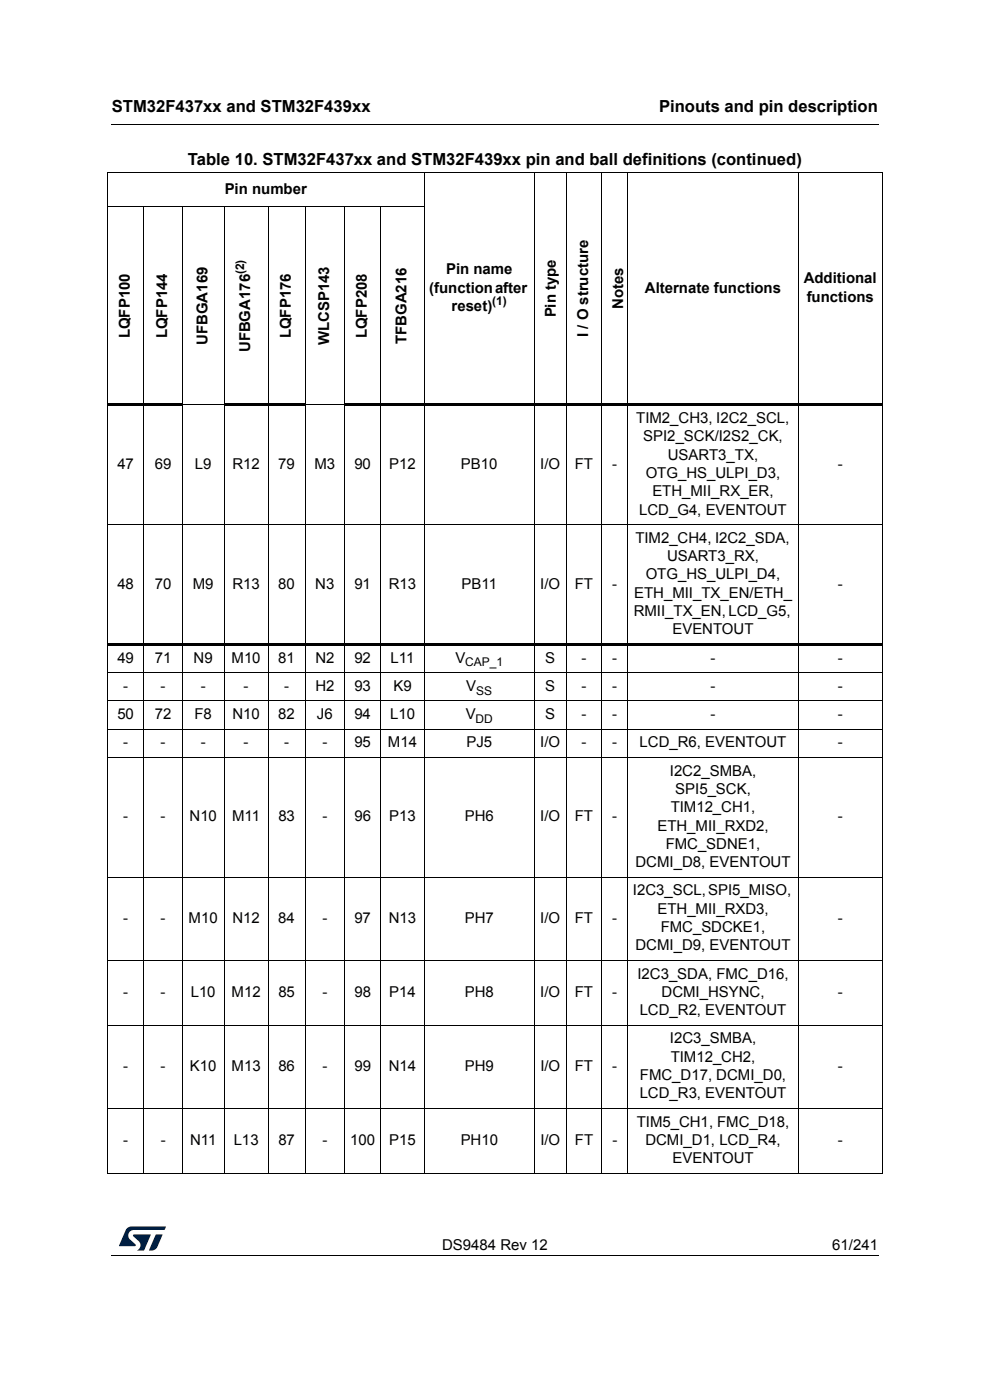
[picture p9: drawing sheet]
<svg xmlns="http://www.w3.org/2000/svg" width="210mm" height="297mm" viewBox="0 0 210 297" stroke-linecap="round" stroke-linejoin="round" font-family="sans-serif">
<defs><g id="words">
<g font-size="3.5">
<text x="23.7" y="23.9">STM32F437xx and STM32F439xx</text>
<text x="139.8" y="23.9">Pinouts and pin description</text>
<text x="39.9" y="35">Table 10. STM32F437xx and STM32F439xx pin and ball definitions (continued)</text>
</g>
<g font-size="3.2">
<text x="47.7" y="41.1">Pin number</text>
<text x="94.6" y="58.2">Pin name</text>
<text x="91" y="62.1">(function after</text>
<text x="95.8" y="65.9">reset)</text>
<text x="132.2" y="65.6" transform="rotate(-90 132.2 65.6)">Notes</text>
<text x="136.8" y="62.1">Alternate functions</text>
<text x="170.5" y="60.1">Additional</text>
<text x="171.1" y="64">functions</text>
<text x="27.5" y="71.8" transform="rotate(-90 27.5 71.8)">LQFP100</text>
<text x="35.5" y="71.8" transform="rotate(-90 35.5 71.8)">LQFP144</text>
<text x="61.7" y="71.8" transform="rotate(-90 61.7 71.8)">LQFP176</text>
<text x="77.8" y="71.8" transform="rotate(-90 77.8 71.8)">LQFP208</text>
<text x="117.9" y="67.4" transform="rotate(-90 117.9 67.4)">Pin type</text>
<text x="124.7" y="71.5" transform="rotate(-90 124.7 71.5)">I / O structure</text>
<text x="44" y="73.2" transform="rotate(-90 44 73.2)">UFBGA169</text>
<text x="53.1" y="74.7" transform="rotate(-90 53.1 74.7)">UFBGA176</text>
<text x="69.8" y="73.3" transform="rotate(-90 69.8 73.3)">WLCSP143</text>
<text x="86.3" y="73" transform="rotate(-90 86.3 73)">TFBGA216</text>
<text x="134.9" y="89.8">TIM2_CH3, I2C2_SCL,</text>
<text x="136.4" y="93.6">SPI2_SCK/I2S2_CK,</text>
<text x="24.9" y="99.5">47</text>
<text x="32.8" y="99.5">69</text>
<text x="41.3" y="99.5">L9</text>
<text x="49.3" y="99.5">R12</text>
<text x="59" y="99.5">79</text>
<text x="66.7" y="99.5">M3</text>
<text x="75.2" y="99.5">90</text>
<text x="82.6" y="99.5">P12</text>
<text x="97.8" y="99.5">PB10</text>
<text x="114.6" y="99.5">I/O</text>
<text x="121.9" y="99.5">FT</text>
<text x="129.9" y="99.5">-</text>
<text x="137" y="101.4">OTG_HS_ULPI_D3,</text>
<text x="141.7" y="97.5">USART3_TX,</text>
<text x="177.7" y="99.5">-</text>
<text x="138.4" y="105.3">ETH_MII_RX_ER,</text>
<text x="135.6" y="109.2">LCD_G4, EVENTOUT</text>
<text x="134.8" y="115.2">TIM2_CH4, I2C2_SDA,</text>
<text x="141.5" y="119">USART3_RX,</text>
<text x="24.9" y="124.9">48</text>
<text x="32.8" y="124.9">70</text>
<text x="40.9" y="124.9">M9</text>
<text x="49.3" y="124.9">R13</text>
<text x="59" y="124.9">80</text>
<text x="66.9" y="124.9">N3</text>
<text x="75.2" y="124.9">91</text>
<text x="82.5" y="124.9">R13</text>
<text x="97.9" y="124.9">PB11</text>
<text x="114.6" y="124.9">I/O</text>
<text x="121.9" y="124.9">FT</text>
<text x="129.9" y="124.9">-</text>
<text x="137" y="122.9">OTG_HS_ULPI_D4,</text>
<text x="177.7" y="124.9">-</text>
<text x="134.4" y="130.7">RMII_TX_EN, LCD_G5,</text>
<text x="134.5" y="126.8">ETH_MII_TX_EN/ETH_</text>
<text x="142.6" y="134.6">EVENTOUT</text>
<text x="24.9" y="140.6">49</text>
<text x="32.8" y="140.6">71</text>
<text x="41.1" y="140.6">N9</text>
<text x="49.1" y="140.6">M10</text>
<text x="59" y="140.6">81</text>
<text x="66.9" y="140.6">N2</text>
<text x="75.2" y="140.6">92</text>
<text x="82.9" y="140.6">L11</text>
<text x="96.6" y="140.6">V</text>
<text x="115.7" y="140.6">S</text>
<text x="123.3" y="140.6">-</text>
<text x="129.9" y="140.6">-</text>
<text x="150.7" y="140.6">-</text>
<text x="177.7" y="140.6">-</text>
<text x="26.1" y="146.6">-</text>
<text x="34.1" y="146.6">-</text>
<text x="42.6" y="146.6">-</text>
<text x="51.7" y="146.6">-</text>
<text x="60.3" y="146.6">-</text>
<text x="66.9" y="146.6">H2</text>
<text x="75.2" y="146.6">93</text>
<text x="83.4" y="146.6">K9</text>
<text x="98.9" y="146.6">V</text>
<text x="115.7" y="146.6">S</text>
<text x="123.3" y="146.6">-</text>
<text x="129.9" y="146.6">-</text>
<text x="150.7" y="146.6">-</text>
<text x="177.7" y="146.6">-</text>
<text x="24.9" y="152.6">50</text>
<text x="32.8" y="152.6">72</text>
<text x="41.3" y="152.6">F8</text>
<text x="49.3" y="152.6">N10</text>
<text x="59" y="152.6">82</text>
<text x="67.2" y="152.6">J6</text>
<text x="75.2" y="152.6">94</text>
<text x="82.7" y="152.6">L10</text>
<text x="98.8" y="152.6">V</text>
<text x="115.7" y="152.6">S</text>
<text x="123.3" y="152.6">-</text>
<text x="129.9" y="152.6">-</text>
<text x="150.7" y="152.6">-</text>
<text x="177.7" y="152.6">-</text>
<text x="26.1" y="158.6">-</text>
<text x="34.1" y="158.6">-</text>
<text x="42.6" y="158.6">-</text>
<text x="51.7" y="158.6">-</text>
<text x="60.3" y="158.6">-</text>
<text x="68.4" y="158.6">-</text>
<text x="75.2" y="158.6">95</text>
<text x="82.3" y="158.6">M14</text>
<text x="98.9" y="158.6">PJ5</text>
<text x="114.6" y="158.6">I/O</text>
<text x="123.3" y="158.6">-</text>
<text x="129.9" y="158.6">-</text>
<text x="135.7" y="158.6">LCD_R6, EVENTOUT</text>
<text x="177.7" y="158.6">-</text>
<text x="142.1" y="164.6">I2C2_SMBA,</text>
<text x="142.3" y="172.3">TIM12_CH1,</text>
<text x="143.2" y="168.4">SPI5_SCK,</text>
<text x="26.1" y="174.3">-</text>
<text x="34.1" y="174.3">-</text>
<text x="40.2" y="174.3">N10</text>
<text x="49.2" y="174.3">M11</text>
<text x="59" y="174.3">83</text>
<text x="68.4" y="174.3">-</text>
<text x="75.2" y="174.3">96</text>
<text x="82.6" y="174.3">P13</text>
<text x="98.6" y="174.3">PH6</text>
<text x="114.6" y="174.3">I/O</text>
<text x="121.9" y="174.3">FT</text>
<text x="129.9" y="174.3">-</text>
<text x="139.4" y="176.2">ETH_MII_RXD2,</text>
<text x="177.7" y="174.2">-</text>
<text x="134.8" y="184">DCMI_D8, EVENTOUT</text>
<text x="141.2" y="180.1">FMC_SDNE1,</text>
<text x="134.3" y="189.9">I2C3_SCL, SPI5_MISO,</text>
<text x="26.1" y="195.8">-</text>
<text x="34.1" y="195.8">-</text>
<text x="40" y="195.8">M10</text>
<text x="49.3" y="195.8">N12</text>
<text x="59" y="195.8">84</text>
<text x="68.4" y="195.8">-</text>
<text x="75.2" y="195.8">97</text>
<text x="82.5" y="195.8">N13</text>
<text x="98.6" y="195.8">PH7</text>
<text x="114.6" y="195.8">I/O</text>
<text x="121.9" y="195.8">FT</text>
<text x="129.9" y="195.8">-</text>
<text x="139.4" y="193.8">ETH_MII_RXD3,</text>
<text x="140.2" y="197.7">FMC_SDCKE1,</text>
<text x="177.7" y="195.8">-</text>
<text x="134.8" y="201.6">DCMI_D9, EVENTOUT</text>
<text x="135.2" y="207.6">I2C3_SDA, FMC_D16,</text>
<text x="26.1" y="211.5">-</text>
<text x="34.1" y="211.5">-</text>
<text x="40.5" y="211.5">L10</text>
<text x="49.1" y="211.5">M12</text>
<text x="59" y="211.5">85</text>
<text x="68.4" y="211.5">-</text>
<text x="75.2" y="211.5">98</text>
<text x="82.6" y="211.5">P14</text>
<text x="98.6" y="211.5">PH8</text>
<text x="114.6" y="211.5">I/O</text>
<text x="121.9" y="211.5">FT</text>
<text x="129.9" y="211.5">-</text>
<text x="135.7" y="215.3">LCD_R2, EVENTOUT</text>
<text x="140.3" y="211.5">DCMI_HSYNC,</text>
<text x="177.7" y="211.5">-</text>
<text x="142.1" y="221.3">I2C3_SMBA,</text>
<text x="26.1" y="227.2">-</text>
<text x="34.1" y="227.2">-</text>
<text x="40.3" y="227.2">K10</text>
<text x="49.1" y="227.2">M13</text>
<text x="59" y="227.2">86</text>
<text x="68.4" y="227.2">-</text>
<text x="75.2" y="227.2">99</text>
<text x="82.5" y="227.2">N14</text>
<text x="98.6" y="227.2">PH9</text>
<text x="114.6" y="227.2">I/O</text>
<text x="121.9" y="227.2">FT</text>
<text x="129.9" y="227.2">-</text>
<text x="142.3" y="225.2">TIM12_CH2,</text>
<text x="177.7" y="227.2">-</text>
<text x="135.7" y="233">LCD_R3, EVENTOUT</text>
<text x="135.8" y="229.1">FMC_D17, DCMI_D0,</text>
<text x="135.1" y="239">TIM5_CH1, FMC_D18,</text>
<text x="26.1" y="242.9">-</text>
<text x="34.1" y="242.9">-</text>
<text x="40.3" y="242.9">N11</text>
<text x="49.6" y="242.9">L13</text>
<text x="59" y="242.9">87</text>
<text x="68.4" y="242.9">-</text>
<text x="74.3" y="242.9">100</text>
<text x="82.6" y="242.9">P15</text>
<text x="97.7" y="242.9">PH10</text>
<text x="114.6" y="242.9">I/O</text>
<text x="121.9" y="242.9">FT</text>
<text x="129.9" y="242.9">-</text>
<text x="136.9" y="242.9">DCMI_D1, LCD_R4,</text>
<text x="177.7" y="242.9">-</text>
<text x="142.7" y="246.7">EVENTOUT</text>
<text x="93.8" y="265.1">DS9484 Rev 12</text>
<text x="176.5" y="265.1">61/241</text>
</g>
<g font-size="2.5">
<text x="51.8" y="58.2" transform="rotate(-90 51.8 58.2)">(2)</text>
<text x="104.4" y="64.7">(1)</text>
<text x="98.7" y="141.4">CAP_1</text>
<text x="101" y="147.4">SS</text>
<text x="100.9" y="153.4">DD</text>
</g>
</g></defs>
<path d="M23.6 26.2l.1 .2zM186.2 26.2l.1 .2zM23.6 266.2l.1 .2zM186.2 266.2l.1 .2z" fill="#000"/>
<path d="M23.7 26.3h162.5M23.7 266.3h162.5" fill="none" stroke="#000" stroke-width=".21"/>
<g fill="#001e41">
<path d="M26.9 260.6l.6-.4h.4l7.3 .1-.3 .6h-6.4a1.17 1.17 0 0 0-1.2 .7 1.17 1.17 0 0 0 .2 1.3l1.2 1.1 .1 .3h-3.5z"/>
<path d="M33.1 261.9h1.4l-1.1 2.6a1.37 1.37 0 0 1-1.8 .7z"/>
<path d="M28.3 261.9h3.7l-1.5 3.4h-1.4a1.23 1.23 0 0 0 .3-2l-1.1-1z"/>
</g>
<g fill="none" stroke="#000" stroke-width=".21">
<path d="M22.7 36.5h164.6M22.8 36.6v212.2M90 36.4v212.6M113.3 36.4v212.6M120.1 36.4v212.6M127.6 36.4v212.6M133.2 36.4v212.6M169.3 36.4v212.6M187.2 36.6v212.2M22.7 43.9h67.4M30.5 43.8v205.2M38.6 43.8v205.2"/>
<path d="M47.5 43.8v205.2M56.9 43.8v205.2M64.7 43.8v205.2M73.1 43.8v205.2M80.8 43.8v205.2M38.6 85.9h9M64.6 85.9h8.6M22.7 111.3h164.6M22.7 142.7h164.6M22.7 148.7h164.6M22.7 154.7h164.6M22.7 160.7h164.6"/>
<path d="M22.7 186.1h164.6M22.7 203.7h164.6M22.7 217.5h164.6M22.7 235.1h164.6M22.7 248.9h164.6"/>
</g>
<path d="M22.7 85.6h16v.5h-16zM47.5 85.6h17.3v.5h-17.3zM73 85.6h114.3v.5h-114.3zM22.7 136.4h164.6v.6h-164.6z" fill="#000"/>
<use href="#words"/>
</svg>
